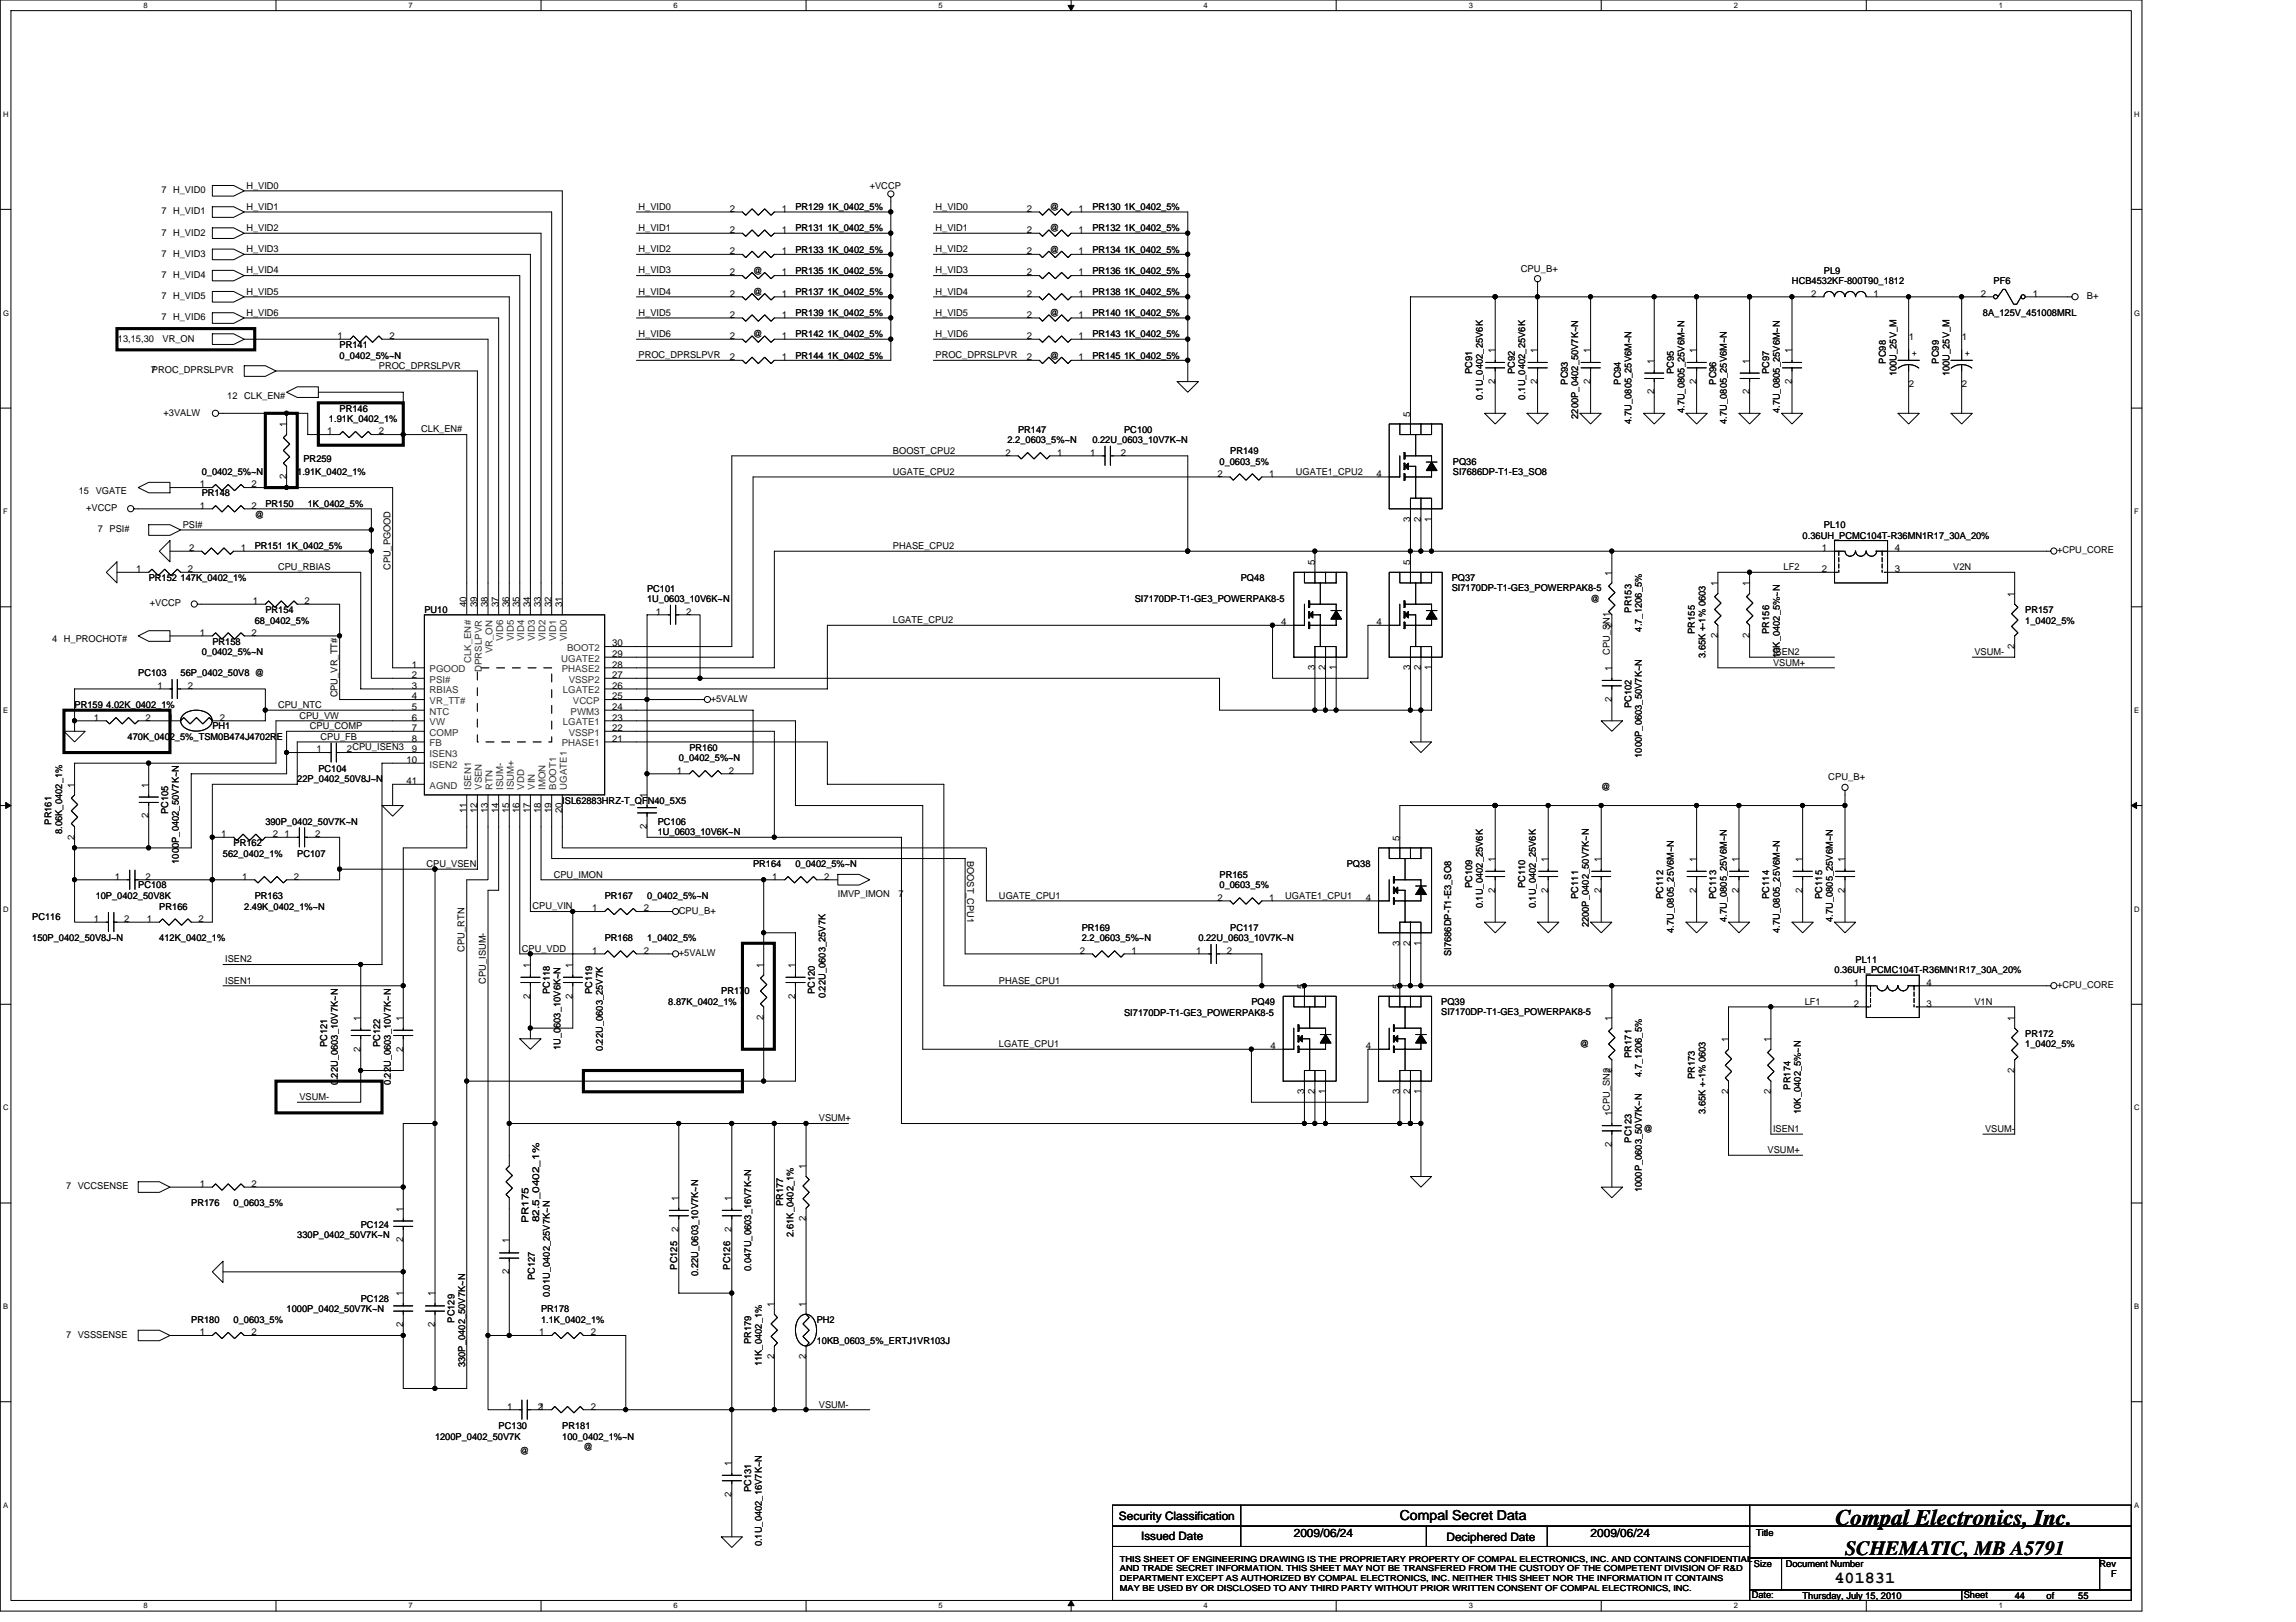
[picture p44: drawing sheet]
<svg xmlns="http://www.w3.org/2000/svg" width="297mm" height="210mm" viewBox="0 0 297 210" stroke-linecap="round" stroke-linejoin="round" font-family="sans-serif">
<defs><g id="words">
<text font-size="2.9" x="237.5" y="197.4">Compal Electronics, Inc.</text>
<text font-size="2.6" x="238.7" y="201.2">SCHEMATIC, MB A5791</text>
<text font-size="2.2" x="237.3" y="204.8">401831</text>
<text font-size="1.8" x="181.1" y="196.8">Compal Secret Data</text>
<g font-size="1.5">
<text x="144.8" y="196.7">Security Classification</text>
<text x="147.6" y="199.3">Issued Date</text>
<text x="167.4" y="198.9">2009/06/24</text>
<text x="187.1" y="199.4">Deciphered Date</text>
<text x="205.8" y="198.9">2009/06/24</text>
</g>
<g font-size="1.2">
<text x="20.9" y="25">7 H_VID0</text>
<text x="20.9" y="27.7">7 H_VID1</text>
<text x="31.9" y="24.4">H_VID0</text>
<text x="31.9" y="27.2">H_VID1</text>
<text x="31.9" y="29.9">H_VID2</text>
<text x="82.6" y="27.2">H_VID0</text>
<text x="82.6" y="29.9">H_VID1</text>
<text x="94.4" y="27.4">2</text>
<text x="101.1" y="27.4">1</text>
<text x="102.9" y="29.9">PR131 1K_0402_5%</text>
<text x="102.9" y="27.2">PR129 1K_0402_5%</text>
<text x="112.5" y="24.4">+VCCP</text>
<text x="121" y="27.2">H_VID0</text>
<text x="121" y="29.9">H_VID1</text>
<text x="132.8" y="27.4">2</text>
<text x="135.8" y="29.9">@</text>
<text x="135.8" y="27.2">@</text>
<text x="139.5" y="27.4">1</text>
<text x="141.3" y="29.9">PR132 1K_0402_5%</text>
<text x="141.3" y="27.2">PR130 1K_0402_5%</text>
<text x="20.9" y="30.5">7 H_VID2</text>
<text x="20.9" y="33.2">7 H_VID3</text>
<text x="20.9" y="36">7 H_VID4</text>
<text x="31.9" y="32.6">H_VID3</text>
<text x="31.9" y="35.4">H_VID4</text>
<text x="82.6" y="32.6">H_VID2</text>
<text x="82.6" y="35.4">H_VID3</text>
<text x="94.4" y="32.9">2</text>
<text x="94.4" y="30.2">2</text>
<text x="94.4" y="35.6">2</text>
<text x="97.4" y="35.4">@</text>
<text x="101.1" y="32.9">1</text>
<text x="101.1" y="30.2">1</text>
<text x="101.1" y="35.6">1</text>
<text x="102.9" y="32.7">PR133 1K_0402_5%</text>
<text x="102.9" y="35.4">PR135 1K_0402_5%</text>
<text x="121" y="32.6">H_VID2</text>
<text x="121" y="35.4">H_VID3</text>
<text x="132.8" y="30.2">2</text>
<text x="132.8" y="35.6">2</text>
<text x="132.8" y="32.9">2</text>
<text x="135.8" y="32.7">@</text>
<text x="139.5" y="30.2">1</text>
<text x="139.5" y="35.6">1</text>
<text x="139.5" y="32.9">1</text>
<text x="141.3" y="35.4">PR136 1K_0402_5%</text>
<text x="141.3" y="32.7">PR134 1K_0402_5%</text>
<text x="196.7" y="35.1">CPU_B+</text>
<text x="236" y="35.4">PL9</text>
<text x="20.9" y="38.7">7 H_VID5</text>
<text x="20.9" y="41.4">7 H_VID6</text>
<text x="31.9" y="38.1">H_VID5</text>
<text x="31.9" y="40.9">H_VID6</text>
<text x="82.6" y="38.1">H_VID4</text>
<text x="82.6" y="40.9">H_VID5</text>
<text x="94.4" y="41.1">2</text>
<text x="94.4" y="38.4">2</text>
<text x="97.4" y="38.2">@</text>
<text x="101.1" y="41.1">1</text>
<text x="101.1" y="38.4">1</text>
<text x="102.9" y="40.9">PR139 1K_0402_5%</text>
<text x="102.9" y="38.2">PR137 1K_0402_5%</text>
<text x="121" y="38.1">H_VID4</text>
<text x="121" y="40.9">H_VID5</text>
<text x="132.8" y="41.1">2</text>
<text x="132.8" y="38.4">2</text>
<text x="135.8" y="40.9">@</text>
<text x="139.5" y="41.1">1</text>
<text x="139.5" y="38.4">1</text>
<text x="141.3" y="40.9">PR140 1K_0402_5%</text>
<text x="141.3" y="38.2">PR138 1K_0402_5%</text>
<text x="231.8" y="36.8">HCB4532KF-800T90_1812</text>
<text x="234.3" y="38.4">2</text>
<text x="242.4" y="38.4">1</text>
<text x="256.3" y="38.4">2</text>
<text x="256.5" y="40.9">8A_125V_451008MRL</text>
<text x="257.9" y="36.8">PF6</text>
<text x="263" y="38.4">1</text>
<text x="270" y="38.7">B+</text>
<text x="15.3" y="44.2">13,15,30</text>
<text x="21" y="44.2">VR_ON</text>
<text x="43.7" y="43.9">1</text>
<text x="43.9" y="45">PR141</text>
<text x="43.9" y="46.4">0_0402_5%~N</text>
<text x="49" y="47.7">PROC_DPRSLPVR</text>
<text x="50.4" y="43.9">2</text>
<text x="82.6" y="43.6">H_VID6</text>
<text x="82.6" y="46.4">PROC_DPRSLPVR</text>
<text x="94.4" y="43.9">2</text>
<text x="94.4" y="46.6">2</text>
<text x="97.4" y="43.6">@</text>
<text x="101.1" y="43.9">1</text>
<text x="101.1" y="46.6">1</text>
<text x="102.9" y="43.6">PR142 1K_0402_5%</text>
<text x="102.9" y="46.4">PR144 1K_0402_5%</text>
<text x="121" y="43.6">H_VID6</text>
<text x="121" y="46.4">PROC_DPRSLPVR</text>
<text x="132.8" y="43.9">2</text>
<text x="132.8" y="46.6">2</text>
<text x="135.8" y="46.4">@</text>
<text x="139.5" y="43.9">1</text>
<text x="139.5" y="46.6">1</text>
<text x="141.3" y="43.6">PR143 1K_0402_5%</text>
<text x="141.3" y="46.4">PR145 1K_0402_5%</text>
<text x="193.4" y="45.7" transform="rotate(-90 193.4 45.7)">1</text>
<text x="198.9" y="45.7" transform="rotate(-90 198.9 45.7)">1</text>
<text x="205.8" y="45.7" transform="rotate(-90 205.8 45.7)">1</text>
<text x="214" y="47.1" transform="rotate(-90 214 47.1)">1</text>
<text x="219.5" y="45.7" transform="rotate(-90 219.5 45.7)">1</text>
<text x="226.3" y="47.1" transform="rotate(-90 226.3 47.1)">1</text>
<text x="231.8" y="45.7" transform="rotate(-90 231.8 45.7)">1</text>
<text x="244" y="47.1" transform="rotate(-90 244 47.1)">PC98</text>
<text x="246.9" y="44">1</text>
<text x="247.4" y="46.1">+</text>
<text x="250.8" y="47.1" transform="rotate(-90 250.8 47.1)">PC99</text>
<text x="253.8" y="44">1</text>
<text x="254.2" y="46.1">+</text>
<text x="19.5" y="48.3">7PROC_DPRSLPVR</text>
<text x="21.2" y="53.8">+3VALW</text>
<text x="29.4" y="51.6">12</text>
<text x="31.6" y="51.6">CLK_EN#</text>
<text x="43.9" y="53.3">PR146</text>
<text x="182.5" y="53.9" transform="rotate(-90 182.5 53.9)">5</text>
<text x="190.5" y="48.4" transform="rotate(-90 190.5 48.4)">PC91</text>
<text x="191.8" y="51.7" transform="rotate(-90 191.8 51.7)">0.1U_0402_25V6K</text>
<text x="193.4" y="49.7" transform="rotate(-90 193.4 49.7)">2</text>
<text x="196" y="48.4" transform="rotate(-90 196 48.4)">PC92</text>
<text x="197.3" y="51.7" transform="rotate(-90 197.3 51.7)">0.1U_0402_25V6K</text>
<text x="198.9" y="49.7" transform="rotate(-90 198.9 49.7)">2</text>
<text x="202.8" y="49.8" transform="rotate(-90 202.8 49.8)">PC93</text>
<text x="205.8" y="49.7" transform="rotate(-90 205.8 49.7)">2</text>
<text x="209.7" y="49.8" transform="rotate(-90 209.7 49.8)">PC94</text>
<text x="214" y="51" transform="rotate(-90 214 51)">2</text>
<text x="216.5" y="48.4" transform="rotate(-90 216.5 48.4)">PC95</text>
<text x="217.9" y="53.5" transform="rotate(-90 217.9 53.5)">4.7U_0805_25V6M~N</text>
<text x="219.5" y="49.7" transform="rotate(-90 219.5 49.7)">2</text>
<text x="222" y="49.8" transform="rotate(-90 222 49.8)">PC96</text>
<text x="226.3" y="51" transform="rotate(-90 226.3 51)">2</text>
<text x="228.9" y="48.4" transform="rotate(-90 228.9 48.4)">PC97</text>
<text x="230.2" y="53.5" transform="rotate(-90 230.2 53.5)">4.7U_0805_25V6M~N</text>
<text x="231.8" y="49.7" transform="rotate(-90 231.8 49.7)">2</text>
<text x="245.3" y="48.7" transform="rotate(-90 245.3 48.7)">100U_25V_M</text>
<text x="246.9" y="50.1">2</text>
<text x="252.2" y="48.7" transform="rotate(-90 252.2 48.7)">100U_25V_M</text>
<text x="253.8" y="50.1">2</text>
<text x="37.1" y="55.3" transform="rotate(-90 37.1 55.3)">1</text>
<text x="39.3" y="59.8">PR259</text>
<text x="42.3" y="56.2">1</text>
<text x="42.6" y="54.6">1.91K_0402_1%</text>
<text x="49" y="56.2">2</text>
<text x="54.5" y="56">CLK_EN#</text>
<text x="115.5" y="58.7">BOOST_CPU2</text>
<text x="130.1" y="59">2</text>
<text x="130.3" y="57.4">2.2_0603_5%~N</text>
<text x="131.7" y="56">PR147</text>
<text x="136.8" y="59">1</text>
<text x="141.1" y="59">1</text>
<text x="141.3" y="57.4">0.22U_0603_10V7K~N</text>
<text x="145" y="59">2</text>
<text x="145.4" y="56">PC100</text>
<text x="159.1" y="58.7">PR149</text>
<text x="204.2" y="54.2" transform="rotate(-90 204.2 54.2)">2200P_0402_50V7K~N</text>
<text x="211" y="54.9" transform="rotate(-90 211 54.9)">4.7U_0805_25V6M~N</text>
<text x="223.4" y="54.9" transform="rotate(-90 223.4 54.9)">4.7U_0805_25V6M~N</text>
<text x="10.2" y="63.9">15 VGATE</text>
<text x="25.8" y="63.1">1</text>
<text x="25.8" y="65.8">1</text>
<text x="26.1" y="64.2">PR148</text>
<text x="26.1" y="61.5">0_0402_5%~N</text>
<text x="32.6" y="63.1">2</text>
<text x="32.6" y="65.8">2</text>
<text x="34.3" y="65.6">PR150</text>
<text x="37.1" y="62" transform="rotate(-90 37.1 62)">2</text>
<text x="38.5" y="61.5">1.91K_0402_1%</text>
<text x="39.8" y="65.6">1K_0402_5%</text>
<text x="115.5" y="61.4">UGATE_CPU2</text>
<text x="157.5" y="61.7">2</text>
<text x="157.8" y="60.1">0_0603_5%</text>
<text x="164.2" y="61.7">1</text>
<text x="167.7" y="61.4">UGATE1_CPU2</text>
<text x="178.1" y="61.7">4</text>
<text x="188" y="60.1">PQ36</text>
<text x="188" y="61.5">SI7686DP-T1-E3_SO8</text>
<text x="11.2" y="66.1">+VCCP</text>
<text x="12.7" y="68.9">7 PSI#</text>
<text x="23.6" y="68.3">PSI#</text>
<text x="24.5" y="71.3">2</text>
<text x="31.2" y="71.3">1</text>
<text x="33" y="67">@</text>
<text x="33" y="71.1">PR151 1K_0402_5%</text>
<text x="115.5" y="71.1">PHASE_CPU2</text>
<text x="182.5" y="67.5" transform="rotate(-90 182.5 67.5)">3</text>
<text x="183.8" y="67.5" transform="rotate(-90 183.8 67.5)">2</text>
<text x="185.2" y="67.5" transform="rotate(-90 185.2 67.5)">1</text>
<text x="233.2" y="69.7">0.36UH_PCMC104T-R36MN1R17_30A_20%</text>
<text x="235.7" y="71.3">1</text>
<text x="236" y="68.3">PL10</text>
<text x="245.1" y="71.3">4</text>
<text x="266.1" y="71.6">+CPU_CORE</text>
<text x="17.6" y="74">1</text>
<text x="19.2" y="75.2">PR152 147K_0402_1%</text>
<text x="24.3" y="74">2</text>
<text x="36" y="73.8">CPU_RBIAS</text>
<text x="50.5" y="73.8" transform="rotate(-90 50.5 73.8)">CPU_PGOOD</text>
<text x="83.7" y="76.6">PC101</text>
<text x="83.7" y="77.9">1U_0603_10V6K~N</text>
<text x="146.8" y="77.9">SI7170DP-T1-GE3_POWERPAK8-5</text>
<text x="160.5" y="75.2">PQ48</text>
<text x="170.1" y="73.1" transform="rotate(-90 170.1 73.1)">5</text>
<text x="182.5" y="73.1" transform="rotate(-90 182.5 73.1)">5</text>
<text x="187.8" y="75.2">PQ37</text>
<text x="187.8" y="76.4">SI7170DP-T1-GE3_POWERPAK8-5</text>
<text x="205.8" y="77.9">@</text>
<text x="208.5" y="74.5" transform="rotate(-90 208.5 74.5)">1</text>
<text x="222.2" y="75.9" transform="rotate(-90 222.2 75.9)">1</text>
<text x="226.3" y="75.9" transform="rotate(-90 226.3 75.9)">1</text>
<text x="230.8" y="73.8">LF2</text>
<text x="235.7" y="74">2</text>
<text x="245.1" y="74">3</text>
<text x="252.7" y="73.8">V2N</text>
<text x="260.6" y="77.2" transform="rotate(-90 260.6 77.2)">1</text>
<text x="6.8" y="83.1">4 H_PROCHOT#</text>
<text x="19.4" y="78.5">+VCCP</text>
<text x="25.8" y="82.3">1</text>
<text x="27.5" y="83.4">PR158</text>
<text x="32.6" y="82.3">2</text>
<text x="32.7" y="78.2">1</text>
<text x="33" y="80.7">68_0402_5%</text>
<text x="34.3" y="79.3">PR154</text>
<text x="39.4" y="78.2">2</text>
<text x="54.9" y="79.3">PU10</text>
<text x="60.4" y="78.6" transform="rotate(-90 60.4 78.6)">40</text>
<text x="61.7" y="78.6" transform="rotate(-90 61.7 78.6)">39</text>
<text x="63.1" y="78.6" transform="rotate(-90 63.1 78.6)">38</text>
<text x="64.5" y="78.6" transform="rotate(-90 64.5 78.6)">37</text>
<text x="65.9" y="78.6" transform="rotate(-90 65.9 78.6)">36</text>
<text x="67.2" y="78.6" transform="rotate(-90 67.2 78.6)">35</text>
<text x="68.6" y="78.6" transform="rotate(-90 68.6 78.6)">34</text>
<text x="70" y="78.6" transform="rotate(-90 70 78.6)">33</text>
<text x="71.3" y="78.6" transform="rotate(-90 71.3 78.6)">32</text>
<text x="72.7" y="78.6" transform="rotate(-90 72.7 78.6)">31</text>
<text x="79.2" y="83.7">30</text>
<text x="84.8" y="79.5">1</text>
<text x="88.8" y="79.5">2</text>
<text x="115.5" y="80.6">LGATE_CPU2</text>
<text x="165.8" y="80.9">4</text>
<text x="178.1" y="80.9">4</text>
<text x="208.5" y="81.2" transform="rotate(-90 208.5 81.2)">2</text>
<text x="211" y="79.3" transform="rotate(-90 211 79.3)">PR153</text>
<text x="212.4" y="81.7" transform="rotate(-90 212.4 81.7)">4.7_1206_5%</text>
<text x="219.3" y="82" transform="rotate(-90 219.3 82)">PR155</text>
<text x="222.2" y="82.6" transform="rotate(-90 222.2 82.6)">2</text>
<text x="226.3" y="82.6" transform="rotate(-90 226.3 82.6)">2</text>
<text x="228.9" y="82" transform="rotate(-90 228.9 82)">PR156</text>
<text x="260.6" y="83.9" transform="rotate(-90 260.6 83.9)">2</text>
<text x="262" y="79.3">PR157</text>
<text x="262" y="80.7">1_0402_5%</text>
<text x="17.9" y="87.5">PC103</text>
<text x="20.4" y="89.1">1</text>
<text x="23.4" y="87.5">56P_0402_50V8 @</text>
<text x="24.3" y="89.1">2</text>
<text x="26.1" y="84.8">0_0402_5%~N</text>
<text x="53.3" y="86.4">1</text>
<text x="53.3" y="87.8">2</text>
<text x="53.3" y="89.1">3</text>
<text x="79.2" y="89.1">26</text>
<text x="79.2" y="86.4">28</text>
<text x="79.2" y="87.8">27</text>
<text x="79.2" y="85">29</text>
<text x="170.1" y="86.7" transform="rotate(-90 170.1 86.7)">3</text>
<text x="171.5" y="86.7" transform="rotate(-90 171.5 86.7)">2</text>
<text x="172.8" y="86.7" transform="rotate(-90 172.8 86.7)">1</text>
<text x="182.5" y="86.7" transform="rotate(-90 182.5 86.7)">3</text>
<text x="183.8" y="86.7" transform="rotate(-90 183.8 86.7)">2</text>
<text x="185.2" y="86.7" transform="rotate(-90 185.2 86.7)">1</text>
<text x="208.3" y="84.8" transform="rotate(-90 208.3 84.8)">CPU_SN1</text>
<text x="208.5" y="86.8" transform="rotate(-90 208.5 86.8)">1</text>
<text x="220.6" y="85.2" transform="rotate(-90 220.6 85.2)">3.65K +-1% 0603</text>
<text x="229.4" y="84.8">ISEN2</text>
<text x="229.4" y="86.1">VSUM+</text>
<text x="230.2" y="85.2" transform="rotate(-90 230.2 85.2)">10K_0402_5%~N</text>
<text x="255.4" y="84.8">VSUM-</text>
<text x="9.6" y="91.7">PR159 4.02K_0402_1%</text>
<text x="12.1" y="93.3">1</text>
<text x="16.5" y="95.8">470K_0402_5%_TSM0B474J4702RE</text>
<text x="18.8" y="93.3">2</text>
<text x="21.7" y="93.3">1</text>
<text x="27.5" y="94.4">PH1</text>
<text x="28.4" y="93.3">2</text>
<text x="36" y="91.6">CPU_NTC</text>
<text x="38.7" y="93">CPU_VW</text>
<text x="40.1" y="94.4">CPU_COMP</text>
<text x="41.5" y="95.7">CPU_FB</text>
<text x="43.7" y="90.3" transform="rotate(-90 43.7 90.3)">CPU_VR_TT#</text>
<text x="53.3" y="90.5">4</text>
<text x="53.3" y="91.9">5</text>
<text x="53.3" y="93.3">6</text>
<text x="53.3" y="94.6">7</text>
<text x="53.3" y="96">8</text>
<text x="79.2" y="91.9">24</text>
<text x="79.2" y="93.3">23</text>
<text x="79.2" y="96">21</text>
<text x="79.2" y="94.6">22</text>
<text x="79.2" y="90.5">25</text>
<text x="91.9" y="90.8">+5VALW</text>
<text x="208.5" y="90.8" transform="rotate(-90 208.5 90.8)">2</text>
<text x="211" y="91.6" transform="rotate(-90 211 91.6)">PC102</text>
<text x="9.6" y="101.9" transform="rotate(-90 9.6 101.9)">1</text>
<text x="19.2" y="101.9" transform="rotate(-90 19.2 101.9)">1</text>
<text x="38.5" y="101.3">22P_0402_50V8J~N</text>
<text x="40.9" y="97.4">1</text>
<text x="41.2" y="99.9">PC104</text>
<text x="44.9" y="97.4">2CPU_ISEN3</text>
<text x="52.6" y="98.7">10</text>
<text x="52.6" y="101.5">41</text>
<text x="53.3" y="97.4">9</text>
<text x="87.6" y="100.1">1</text>
<text x="87.8" y="98.5">0_0402_5%~N</text>
<text x="89.2" y="97.1">PR160</text>
<text x="94.3" y="100.1">2</text>
<text x="212.4" y="98.1" transform="rotate(-90 212.4 98.1)">1000P_0603_50V7K~N</text>
<text x="236.5" y="101">CPU_B+</text>
<text x="6.7" y="106.7" transform="rotate(-90 6.7 106.7)">PR161</text>
<text x="8" y="107.9" transform="rotate(-90 8 107.9)">8.06K_0402_1%</text>
<text x="19.2" y="105.9" transform="rotate(-90 19.2 105.9)">2</text>
<text x="21.8" y="105.3" transform="rotate(-90 21.8 105.3)">PC105</text>
<text x="34.3" y="106.7">390P_0402_50V7K~N</text>
<text x="60.4" y="105.2" transform="rotate(-90 60.4 105.2)">11</text>
<text x="61.7" y="105.2" transform="rotate(-90 61.7 105.2)">12</text>
<text x="63.1" y="105.2" transform="rotate(-90 63.1 105.2)">13</text>
<text x="64.5" y="105.2" transform="rotate(-90 64.5 105.2)">14</text>
<text x="65.9" y="105.2" transform="rotate(-90 65.9 105.2)">15</text>
<text x="67.2" y="105.2" transform="rotate(-90 67.2 105.2)">16</text>
<text x="68.6" y="105.2" transform="rotate(-90 68.6 105.2)">17</text>
<text x="70" y="105.2" transform="rotate(-90 70 105.2)">18</text>
<text x="71.3" y="105.2" transform="rotate(-90 71.3 105.2)">19</text>
<text x="72.7" y="105.2" transform="rotate(-90 72.7 105.2)">20</text>
<text x="72.7" y="104">ISL62883HRZ-T_QFN40_5X5</text>
<text x="83.7" y="107.3" transform="rotate(-90 83.7 107.3)">2</text>
<text x="83.7" y="103.3" transform="rotate(-90 83.7 103.3)">1</text>
<text x="85.1" y="106.7">PC106</text>
<text x="207.2" y="102.2">@</text>
<text x="9.6" y="108.6" transform="rotate(-90 9.6 108.6)">2</text>
<text x="14.9" y="113.8">1</text>
<text x="18.8" y="113.8">2</text>
<text x="23.1" y="111.8" transform="rotate(-90 23.1 111.8)">1000P_0402_50V7K~N</text>
<text x="28.6" y="108.3">1</text>
<text x="28.8" y="110.9">562_0402_1%</text>
<text x="30.2" y="109.5">PR162</text>
<text x="31.3" y="113.8">1</text>
<text x="35.3" y="108.3">2</text>
<text x="36.8" y="108.3">1</text>
<text x="38" y="113.8">2</text>
<text x="38.5" y="110.8">PC107</text>
<text x="40.8" y="108.3">2</text>
<text x="55.2" y="112.2">CPU_VSEN</text>
<text x="71.6" y="113.6">CPU_IMON</text>
<text x="85.1" y="108.1">1U_0603_10V6K~N</text>
<text x="97.4" y="112.2">PR164</text>
<text x="99.9" y="113.8">1</text>
<text x="102.9" y="112.2">0_0402_5%~N</text>
<text x="106.6" y="113.8">2</text>
<text x="125.1" y="111.4" transform="rotate(90 125.1 111.4)">BOOST_CPU1</text>
<text x="157.8" y="113.6">PR165</text>
<text x="174.2" y="112.2">PQ38</text>
<text x="181.1" y="108.8" transform="rotate(-90 181.1 108.8)">5</text>
<text x="193.4" y="111.5" transform="rotate(-90 193.4 111.5)">1</text>
<text x="200.3" y="111.5" transform="rotate(-90 200.3 111.5)">1</text>
<text x="207.1" y="111.5" transform="rotate(-90 207.1 111.5)">1</text>
<text x="219.5" y="111.5" transform="rotate(-90 219.5 111.5)">1</text>
<text x="225" y="111.5" transform="rotate(-90 225 111.5)">1</text>
<text x="233.2" y="111.5" transform="rotate(-90 233.2 111.5)">1</text>
<text x="238.7" y="111.5" transform="rotate(-90 238.7 111.5)">1</text>
<text x="4.2" y="119.1">PC116</text>
<text x="12.1" y="119.3">1</text>
<text x="12.4" y="116.3">10P_0402_50V8K</text>
<text x="16.1" y="119.3">2</text>
<text x="17.9" y="115">PC108</text>
<text x="19" y="119.3">1</text>
<text x="20.6" y="117.7">PR166</text>
<text x="25.7" y="119.3">2</text>
<text x="31.6" y="117.7">2.49K_0402_1%~N</text>
<text x="33" y="116.3">PR163</text>
<text x="68.9" y="117.7">CPU_VIN</text>
<text x="76.6" y="117.9">1</text>
<text x="78.2" y="116.3">PR167</text>
<text x="83.3" y="117.9">2</text>
<text x="83.7" y="116.3">0_0402_5%~N</text>
<text x="87.8" y="118.3">CPU_B+</text>
<text x="108.4" y="116.1">IMVP_IMON</text>
<text x="116.2" y="116.1">7</text>
<text x="129.2" y="116.3">UGATE_CPU1</text>
<text x="157.5" y="116.6">2</text>
<text x="157.8" y="115">0_0603_5%</text>
<text x="164.2" y="116.6">1</text>
<text x="166.3" y="116.3">UGATE1_CPU1</text>
<text x="176.7" y="116.6">4</text>
<text x="190.5" y="114.9" transform="rotate(-90 190.5 114.9)">PC109</text>
<text x="191.8" y="117.6" transform="rotate(-90 191.8 117.6)">0.1U_0402_25V6K</text>
<text x="193.4" y="115.5" transform="rotate(-90 193.4 115.5)">2</text>
<text x="197.3" y="114.9" transform="rotate(-90 197.3 114.9)">PC110</text>
<text x="198.7" y="117.6" transform="rotate(-90 198.7 117.6)">0.1U_0402_25V6K</text>
<text x="200.3" y="115.5" transform="rotate(-90 200.3 115.5)">2</text>
<text x="204.2" y="116.3" transform="rotate(-90 204.2 116.3)">PC111</text>
<text x="207.1" y="115.5" transform="rotate(-90 207.1 115.5)">2</text>
<text x="215.2" y="116.3" transform="rotate(-90 215.2 116.3)">PC112</text>
<text x="219.5" y="115.5" transform="rotate(-90 219.5 115.5)">2</text>
<text x="222" y="116.3" transform="rotate(-90 222 116.3)">PC113</text>
<text x="223.4" y="119.3" transform="rotate(-90 223.4 119.3)">4.7U_0805_25V6M~N</text>
<text x="225" y="115.5" transform="rotate(-90 225 115.5)">2</text>
<text x="228.9" y="116.3" transform="rotate(-90 228.9 116.3)">PC114</text>
<text x="233.2" y="115.5" transform="rotate(-90 233.2 115.5)">2</text>
<text x="235.7" y="116.3" transform="rotate(-90 235.7 116.3)">PC115</text>
<text x="237.1" y="119.3" transform="rotate(-90 237.1 119.3)">4.7U_0805_25V6M~N</text>
<text x="238.7" y="115.5" transform="rotate(-90 238.7 115.5)">2</text>
<text x="4.2" y="121.8">150P_0402_50V8J~N</text>
<text x="20.6" y="121.8">412K_0402_1%</text>
<text x="29.1" y="124.5">ISEN2</text>
<text x="60.1" y="123.2" transform="rotate(-90 60.1 123.2)">CPU_RTN</text>
<text x="67.5" y="123.2">CPU_VDD</text>
<text x="68.6" y="125.2" transform="rotate(-90 68.6 125.2)">1</text>
<text x="74.1" y="125.2" transform="rotate(-90 74.1 125.2)">1</text>
<text x="76.6" y="123.4">1</text>
<text x="78.2" y="121.8">PR168</text>
<text x="83.3" y="123.4">2</text>
<text x="83.7" y="121.8">1_0402_5%</text>
<text x="87.8" y="123.7">+5VALW</text>
<text x="98.8" y="125.2" transform="rotate(-90 98.8 125.2)">1</text>
<text x="102.9" y="125.2" transform="rotate(-90 102.9 125.2)">1</text>
<text x="139.7" y="123.4">2</text>
<text x="140" y="120.5">PR169</text>
<text x="140" y="121.8">2.2_0603_5%~N</text>
<text x="146.4" y="123.4">1</text>
<text x="154.8" y="123.4">1</text>
<text x="155" y="121.8">0.22U_0603_10V7K~N</text>
<text x="158.7" y="123.4">2</text>
<text x="159.1" y="120.5">PC117</text>
<text x="181.1" y="122.4" transform="rotate(-90 181.1 122.4)">3</text>
<text x="182.5" y="122.4" transform="rotate(-90 182.5 122.4)">2</text>
<text x="183.8" y="122.4" transform="rotate(-90 183.8 122.4)">1</text>
<text x="187.7" y="123.7" transform="rotate(-90 187.7 123.7)">SI7686DP-T1-E3_SO8</text>
<text x="205.5" y="120" transform="rotate(-90 205.5 120)">2200P_0402_50V7K~N</text>
<text x="216.5" y="120.7" transform="rotate(-90 216.5 120.7)">4.7U_0805_25V6M~N</text>
<text x="230.2" y="120.7" transform="rotate(-90 230.2 120.7)">4.7U_0805_25V6M~N</text>
<text x="237.3" y="125.9">0.36UH_PCMC104T-R36MN1R17_30A_20%</text>
<text x="240.1" y="124.6">PL11</text>
<text x="29.1" y="127.3">ISEN1</text>
<text x="62.9" y="127.3" transform="rotate(-90 62.9 127.3)">CPU_ISUM-</text>
<text x="68.6" y="129.2" transform="rotate(-90 68.6 129.2)">2</text>
<text x="71.1" y="128.7" transform="rotate(-90 71.1 128.7)">PC118</text>
<text x="74.1" y="129.2" transform="rotate(-90 74.1 129.2)">2</text>
<text x="76.6" y="128.7" transform="rotate(-90 76.6 128.7)">PC119</text>
<text x="86.5" y="130">8.87K_0402_1%</text>
<text x="93.3" y="128.7">PR170</text>
<text x="98.8" y="132" transform="rotate(-90 98.8 132)">2</text>
<text x="102.9" y="129.2" transform="rotate(-90 102.9 129.2)">2</text>
<text x="105.4" y="128.7" transform="rotate(-90 105.4 128.7)">PC120</text>
<text x="106.8" y="129.2" transform="rotate(-90 106.8 129.2)">0.22U_0603_25V7K</text>
<text x="129.2" y="127.3">PHASE_CPU1</text>
<text x="145.4" y="131.4">SI7170DP-T1-GE3_POWERPAK8-5</text>
<text x="161.9" y="130">PQ49</text>
<text x="168.7" y="128" transform="rotate(-90 168.7 128)">5</text>
<text x="181.1" y="128" transform="rotate(-90 181.1 128)">5</text>
<text x="186.5" y="130">PQ39</text>
<text x="186.5" y="131.3">SI7170DP-T1-GE3_POWERPAK8-5</text>
<text x="233.5" y="130">LF1</text>
<text x="239.8" y="127.6">1</text>
<text x="239.8" y="130.3">2</text>
<text x="249.3" y="130.3">3</text>
<text x="249.3" y="127.6">4</text>
<text x="255.4" y="130">V1N</text>
<text x="266.1" y="127.9">+CPU_CORE</text>
<text x="42.3" y="135.5" transform="rotate(-90 42.3 135.5)">PC121</text>
<text x="46.6" y="136.1" transform="rotate(-90 46.6 136.1)">2</text>
<text x="46.6" y="132.1" transform="rotate(-90 46.6 132.1)">1</text>
<text x="49.2" y="135.5" transform="rotate(-90 49.2 135.5)">PC122</text>
<text x="52.2" y="136.1" transform="rotate(-90 52.2 136.1)">2</text>
<text x="52.2" y="132.1" transform="rotate(-90 52.2 132.1)">1</text>
<text x="72.5" y="135.9" transform="rotate(-90 72.5 135.9)">1U_0603_10V6K~N</text>
<text x="78" y="136.1" transform="rotate(-90 78 136.1)">0.22U_0603_25V7K</text>
<text x="129.2" y="135.5">LGATE_CPU1</text>
<text x="164.4" y="135.8">4</text>
<text x="176.7" y="135.8">4</text>
<text x="204.4" y="135.6">@</text>
<text x="208.5" y="132.1" transform="rotate(-90 208.5 132.1)">1</text>
<text x="211" y="136.9" transform="rotate(-90 211 136.9)">PR171</text>
<text x="223.6" y="134.8" transform="rotate(-90 223.6 134.8)">1</text>
<text x="229.1" y="134.8" transform="rotate(-90 229.1 134.8)">1</text>
<text x="260.6" y="132.1" transform="rotate(-90 260.6 132.1)">1</text>
<text x="262" y="134.2">PR172</text>
<text x="262" y="135.6">1_0402_5%</text>
<text x="38.7" y="142.4">VSUM-</text>
<text x="43.7" y="140.5" transform="rotate(-90 43.7 140.5)">0.22U_0603_10V7K~N</text>
<text x="50.6" y="140.5" transform="rotate(-90 50.6 140.5)">0.22U_0603_10V7K~N</text>
<text x="168.7" y="141.6" transform="rotate(-90 168.7 141.6)">3</text>
<text x="170.1" y="141.6" transform="rotate(-90 170.1 141.6)">2</text>
<text x="171.5" y="141.6" transform="rotate(-90 171.5 141.6)">1</text>
<text x="181.1" y="141.6" transform="rotate(-90 181.1 141.6)">3</text>
<text x="182.5" y="141.6" transform="rotate(-90 182.5 141.6)">2</text>
<text x="183.8" y="141.6" transform="rotate(-90 183.8 141.6)">1</text>
<text x="208.5" y="138.8" transform="rotate(-90 208.5 138.8)">2</text>
<text x="212.4" y="139.4" transform="rotate(-90 212.4 139.4)">4.7_1206_5%</text>
<text x="219.3" y="139.6" transform="rotate(-90 219.3 139.6)">PR173</text>
<text x="223.6" y="141.6" transform="rotate(-90 223.6 141.6)">2</text>
<text x="229.1" y="141.6" transform="rotate(-90 229.1 141.6)">2</text>
<text x="231.6" y="141" transform="rotate(-90 231.6 141)">PR174</text>
<text x="260.6" y="138.8" transform="rotate(-90 260.6 138.8)">2</text>
<text x="105.9" y="145.1">VSUM+</text>
<text x="208.5" y="148.4" transform="rotate(-90 208.5 148.4)">2</text>
<text x="208.5" y="144.4" transform="rotate(-90 208.5 144.4)">1CPU_SN2</text>
<text x="211" y="147.9" transform="rotate(-90 211 147.9)">PC123</text>
<text x="212.6" y="146.5">@</text>
<text x="220.6" y="144.2" transform="rotate(-90 220.6 144.2)">3.65K +-1% 0603</text>
<text x="228.7" y="149.2">VSUM+</text>
<text x="229.4" y="146.5">ISEN1</text>
<text x="233" y="144.2" transform="rotate(-90 233 144.2)">10K_0402_5%~N</text>
<text x="256.8" y="146.5">VSUM-</text>
<text x="8.5" y="153.9">7 VCCSENSE</text>
<text x="25.8" y="153.6">1</text>
<text x="32.6" y="153.6">2</text>
<text x="87.8" y="155.4" transform="rotate(-90 87.8 155.4)">1</text>
<text x="94.7" y="155.4" transform="rotate(-90 94.7 155.4)">1</text>
<text x="104.3" y="151.3" transform="rotate(-90 104.3 151.3)">1</text>
<text x="212.4" y="154.3" transform="rotate(-90 212.4 154.3)">1000P_0603_50V7K~N</text>
<text x="24.7" y="156.1">PR176</text>
<text x="30.2" y="156.1">0_0603_5%</text>
<text x="38.5" y="160.2">330P_0402_50V7K~N</text>
<text x="46.7" y="158.9">PC124</text>
<text x="52.2" y="160.8" transform="rotate(-90 52.2 160.8)">2</text>
<text x="52.2" y="156.8" transform="rotate(-90 52.2 156.8)">1</text>
<text x="65.9" y="160.9" transform="rotate(-90 65.9 160.9)">1</text>
<text x="68.4" y="158.3" transform="rotate(-90 68.4 158.3)">PR175</text>
<text x="69.8" y="158.2" transform="rotate(-90 69.8 158.2)">82.5_0402_1%</text>
<text x="87.8" y="159.4" transform="rotate(-90 87.8 159.4)">2</text>
<text x="94.7" y="159.4" transform="rotate(-90 94.7 159.4)">2</text>
<text x="101.3" y="156.1" transform="rotate(-90 101.3 156.1)">PR177</text>
<text x="102.7" y="160.1" transform="rotate(-90 102.7 160.1)">2.61K_0402_1%</text>
<text x="104.3" y="158" transform="rotate(-90 104.3 158)">2</text>
<text x="52.2" y="167.8" transform="rotate(-90 52.2 167.8)">1</text>
<text x="56.3" y="167.8" transform="rotate(-90 56.3 167.8)">1</text>
<text x="65.9" y="164.9" transform="rotate(-90 65.9 164.9)">2</text>
<text x="69.2" y="165.7" transform="rotate(-90 69.2 165.7)">PC127</text>
<text x="71.1" y="167.9" transform="rotate(-90 71.1 167.9)">0.01U_0402_25V7K~N</text>
<text x="87.6" y="164.3" transform="rotate(-90 87.6 164.3)">PC125</text>
<text x="90.3" y="165.1" transform="rotate(-90 90.3 165.1)">0.22U_0603_10V7K~N</text>
<text x="94.5" y="164.3" transform="rotate(-90 94.5 164.3)">PC126</text>
<text x="97.2" y="164.5" transform="rotate(-90 97.2 164.5)">0.047U_0603_16V7K~N</text>
<text x="8.5" y="173.1">7 VSSSENSE</text>
<text x="24.7" y="171.2">PR180</text>
<text x="25.8" y="172.8">1</text>
<text x="30.2" y="171.2">0_0603_5%</text>
<text x="32.6" y="172.8">2</text>
<text x="37.1" y="169.8">1000P_0402_50V7K~N</text>
<text x="46.7" y="168.5">PC128</text>
<text x="52.2" y="171.7" transform="rotate(-90 52.2 171.7)">2</text>
<text x="56.3" y="171.7" transform="rotate(-90 56.3 171.7)">2</text>
<text x="58.8" y="171.2" transform="rotate(-90 58.8 171.2)">PC129</text>
<text x="69.7" y="172.8">1</text>
<text x="70" y="169.8">PR178</text>
<text x="70" y="171.2">1.1K_0402_1%</text>
<text x="76.4" y="172.8">2</text>
<text x="97.2" y="173.9" transform="rotate(-90 97.2 173.9)">PR179</text>
<text x="100.2" y="169.1" transform="rotate(-90 100.2 169.1)">1</text>
<text x="104.3" y="169.1" transform="rotate(-90 104.3 169.1)">1</text>
<text x="105.7" y="171.2">PH2</text>
<text x="105.7" y="173.9">10KB_0603_5%_ERTJ1VR103J</text>
<text x="60.2" y="176.9" transform="rotate(-90 60.2 176.9)">330P_0402_50V7K~N</text>
<text x="98.6" y="176.8" transform="rotate(-90 98.6 176.8)">11K_0402_1%</text>
<text x="100.2" y="175.9" transform="rotate(-90 100.2 175.9)">2</text>
<text x="104.3" y="175.9" transform="rotate(-90 104.3 175.9)">2</text>
<text x="64.5" y="184.9">PC130</text>
<text x="65.6" y="182.4">1</text>
<text x="69.6" y="182.4">21</text>
<text x="72.7" y="184.9">PR181</text>
<text x="76.4" y="182.4">2</text>
<text x="105.9" y="182.2">VSUM-</text>
<text x="56.3" y="186.3">1200P_0402_50V7K</text>
<text x="67.2" y="188.2">@</text>
<text x="72.7" y="186.3">100_0402_1%~N</text>
<text x="75.5" y="187.7">@</text>
<text x="94.7" y="189.7" transform="rotate(-90 94.7 189.7)">1</text>
<text x="94.7" y="193.7" transform="rotate(-90 94.7 193.7)">2</text>
<text x="97.2" y="193.1" transform="rotate(-90 97.2 193.1)">PC131</text>
<text x="98.6" y="200.1" transform="rotate(-90 98.6 200.1)">0.1U_0402_16V7K~N</text>
<text x="226.9" y="202.8">Size</text>
<text x="227.2" y="198.8">Title</text>
<text x="231" y="202.8">Document Number</text>
<text x="271.6" y="202.8">Rev</text>
<text x="226.6" y="206.9">Date:</text>
<text x="233.2" y="206.9">Thursday, July 15, 2010</text>
<text x="254.1" y="206.9">Sheet</text>
<text x="260.6" y="206.9">44</text>
<text x="264.8" y="206.9">of</text>
<text x="268.9" y="206.9">55</text>
<text x="273.1" y="204.1">F</text>
</g>
<g font-size="1.2" fill="#333">
<text x="65.1" y="83" transform="rotate(-90 65.1 83)">VID6</text>
<text x="66.5" y="83" transform="rotate(-90 66.5 83)">VID5</text>
<text x="67.8" y="83" transform="rotate(-90 67.8 83)">VID4</text>
<text x="69.2" y="83" transform="rotate(-90 69.2 83)">VID3</text>
<text x="70.6" y="83" transform="rotate(-90 70.6 83)">VID2</text>
<text x="71.9" y="83" transform="rotate(-90 71.9 83)">VID1</text>
<text x="73.3" y="83" transform="rotate(-90 73.3 83)">VID0</text>
<text x="55.6" y="87">PGOOD</text>
<text x="55.6" y="88.3">PSI#</text>
<text x="55.6" y="89.7">RBIAS</text>
<text x="61" y="85.8" transform="rotate(-90 61 85.8)">CLK_EN#</text>
<text x="62.3" y="87" transform="rotate(-90 62.3 87)">DPRSLPVR</text>
<text x="63.7" y="84.6" transform="rotate(-90 63.7 84.6)">VR_ON</text>
<text x="72.6" y="85.6">UGATE2</text>
<text x="72.7" y="87">PHASE2</text>
<text x="72.8" y="89.7">LGATE2</text>
<text x="73.4" y="84.2">BOOT2</text>
<text x="73.6" y="88.3">VSSP2</text>
<text x="55.6" y="91.1">VR_TT#</text>
<text x="55.6" y="92.5">NTC</text>
<text x="55.6" y="93.9">VW</text>
<text x="55.6" y="95.2">COMP</text>
<text x="72.8" y="93.9">LGATE1</text>
<text x="73.6" y="95.2">VSSP1</text>
<text x="73.8" y="92.5">PWM3</text>
<text x="74.1" y="91.1">VCCP</text>
<text x="55.6" y="96.6">FB</text>
<text x="55.6" y="98">ISEN3</text>
<text x="55.6" y="99.3">ISEN2</text>
<text x="72.7" y="96.6">PHASE1</text>
<text x="55.6" y="102.1">AGND</text>
<text x="61" y="102.2" transform="rotate(-90 61 102.2)">ISEN1</text>
<text x="62.3" y="102.2" transform="rotate(-90 62.3 102.2)">VSEN</text>
<text x="63.7" y="102.2" transform="rotate(-90 63.7 102.2)">RTN</text>
<text x="65.1" y="102.2" transform="rotate(-90 65.1 102.2)">ISUM-</text>
<text x="66.5" y="102.2" transform="rotate(-90 66.5 102.2)">ISUM+</text>
<text x="67.8" y="102.2" transform="rotate(-90 67.8 102.2)">VDD</text>
<text x="69.2" y="102.2" transform="rotate(-90 69.2 102.2)">VIN</text>
<text x="70.6" y="102.2" transform="rotate(-90 70.6 102.2)">IMON</text>
<text x="71.9" y="102.2" transform="rotate(-90 71.9 102.2)">BOOT1</text>
<text x="73.3" y="102.2" transform="rotate(-90 73.3 102.2)">UGATE1</text>
</g>
<g font-size="1.1">
<text x="144.9" y="202.1">THIS SHEET OF ENGINEERING DRAWING IS THE PROPRIETARY PROPERTY OF COMPAL ELECTRONICS, INC. AND CONTAINS CONFIDENTIAL</text>
<text x="144.9" y="203.3">AND TRADE SECRET INFORMATION. THIS SHEET MAY NOT BE TRANSFERED FROM THE CUSTODY OF THE COMPETENT DIVISION OF R&amp;D</text>
<text x="144.9" y="204.6">DEPARTMENT EXCEPT AS AUTHORIZED BY COMPAL ELECTRONICS, INC. NEITHER THIS SHEET NOR THE INFORMATION IT CONTAINS</text>
<text x="144.9" y="205.9">MAY BE USED BY OR DISCLOSED TO ANY THIRD PARTY WITHOUT PRIOR WRITTEN CONSENT OF COMPAL ELECTRONICS, INC.</text>
</g>
<g font-size="1">
<text x="18.6" y="1">8</text>
<text x="52.8" y="1">7</text>
<text x="87.1" y="1">6</text>
<text x="121.4" y="1">5</text>
<text x="155.7" y="1">4</text>
<text x="190" y="1">3</text>
<text x="224.3" y="1">2</text>
<text x="258.6" y="1">1</text>
<text x=".4" y="15.1">H</text>
<text x="276.1" y="15.1">H</text>
<text x=".4" y="40.8">G</text>
<text x="276.1" y="40.8">G</text>
<text x=".4" y="66.5">F</text>
<text x="276.1" y="66.5">F</text>
<text x=".4" y="92.3">E</text>
<text x="276.1" y="92.3">E</text>
<text x=".4" y="118">D</text>
<text x="276.1" y="118">D</text>
<text x=".4" y="143.7">C</text>
<text x="276.1" y="143.7">C</text>
<text x=".4" y="169.4">B</text>
<text x="276.1" y="169.4">B</text>
<text x=".4" y="195.1">A</text>
<text x="276.1" y="195.1">A</text>
<text x="18.6" y="208.2">8</text>
<text x="52.8" y="208.2">7</text>
<text x="87.1" y="208.2">6</text>
<text x="121.4" y="208.2">5</text>
<text x="155.7" y="208.2">4</text>
<text x="190" y="208.2">3</text>
<text x="224.3" y="208.2">2</text>
<text x="258.6" y="208.2">1</text>
</g>
</g></defs>
<path d="M0 0h277.1v208.5h-277.1zM1.4 1.4h274.3v205.7h-274.3z" fill="none" stroke="#000" stroke-width=".13"/>
<g fill="#fff">
<path d="M18.6 .1h.5v1.1h-.5z"/>
<path d="M18.6 207.3h.5v1.1h-.5z"/>
</g>
<path d="M35.7 0v1.4M35.7 207.1v1.4" fill="none" stroke="#000" stroke-width=".13"/>
<g fill="#fff">
<path d="M52.8 .1h.6v1.1h-.6z"/>
<path d="M52.8 207.3h.6v1.1h-.6z"/>
</g>
<path d="M70 0v1.4M70 207.1v1.4" fill="none" stroke="#000" stroke-width=".13"/>
<g fill="#fff">
<path d="M87.1 .1h.6v1.1h-.6z"/>
<path d="M87.1 207.3h.6v1.1h-.6z"/>
</g>
<path d="M104.3 0v1.4M104.3 207.1v1.4" fill="none" stroke="#000" stroke-width=".13"/>
<g fill="#fff">
<path d="M121.4 .1h.6v1.1h-.6z"/>
<path d="M121.4 207.3h.6v1.1h-.6z"/>
</g>
<path d="M138.6 0v1.4M138.6 207.1v1.4" fill="none" stroke="#000" stroke-width=".13"/>
<path d="M138.2 .7h.8l-.4 .7zM138.6 207.1l.4 .7h-.8z" fill="#000" stroke="#000" stroke-width=".13"/>
<g fill="#fff">
<path d="M155.7 .1h.6v1.1h-.6z"/>
<path d="M155.7 207.3h.6v1.1h-.6z"/>
</g>
<path d="M172.9 0v1.4M172.9 207.1v1.4" fill="none" stroke="#000" stroke-width=".13"/>
<g fill="#fff">
<path d="M190 .1h.6v1.1h-.6z"/>
<path d="M190 207.3h.6v1.1h-.6z"/>
</g>
<path d="M207.2 0v1.4M207.2 207.1v1.4" fill="none" stroke="#000" stroke-width=".13"/>
<g fill="#fff">
<path d="M224.3 .1h.5v1.1h-.5z"/>
<path d="M224.3 207.3h.5v1.1h-.5z"/>
</g>
<path d="M241.4 0v1.4M241.4 207.1v1.4" fill="none" stroke="#000" stroke-width=".13"/>
<g fill="#fff">
<path d="M258.6 .1h.5v1.1h-.5z"/>
<path d="M258.6 207.3h.5v1.1h-.5z"/>
<path d="M.4 14.2h.7v1.1h-.7z"/>
<path d="M276.1 14.2h.7v1.1h-.7z"/>
<path d="M.4 39.9h.8v1.1h-.8z"/>
<path d="M276.1 39.9h.8v1.1h-.8z"/>
</g>
<path d="M0 27.1h1.4M275.7 27.1h1.4" fill="none" stroke="#000" stroke-width=".13"/>
<g fill="#fff">
<path d="M.4 65.7h.6v1.1h-.6z"/>
<path d="M276.1 65.7h.6v1.1h-.6z"/>
</g>
<path d="M0 52.8h1.4M275.7 52.8h1.4" fill="none" stroke="#000" stroke-width=".13"/>
<g fill="#fff">
<path d="M.4 91.4h.7v1.1h-.7z"/>
<path d="M276.1 91.4h.7v1.1h-.7z"/>
</g>
<path d="M0 78.5h1.4M275.7 78.5h1.4" fill="none" stroke="#000" stroke-width=".13"/>
<g fill="#fff">
<path d="M.4 117.1h.7v1.1h-.7z"/>
<path d="M276.1 117.1h.7v1.1h-.7z"/>
</g>
<path d="M0 104.2h1.4M275.7 104.2h1.4" fill="none" stroke="#000" stroke-width=".13"/>
<path d="M.7 103.8l.7 .4-.7 .4zM275.7 104.2l.7-.4v.8z" fill="#000" stroke="#000" stroke-width=".13"/>
<g fill="#fff">
<path d="M.4 142.8h.7v1.1h-.7z"/>
<path d="M276.1 142.8h.7v1.1h-.7z"/>
</g>
<path d="M0 130h1.4M275.7 130h1.4" fill="none" stroke="#000" stroke-width=".13"/>
<g fill="#fff">
<path d="M.4 168.5h.7v1.1h-.7z"/>
<path d="M276.1 168.5h.7v1.1h-.7z"/>
</g>
<path d="M0 155.7h1.4M275.7 155.7h1.4" fill="none" stroke="#000" stroke-width=".13"/>
<g fill="#fff">
<path d="M.4 194.2h.7v1.1h-.7z"/>
<path d="M276.1 194.2h.7v1.1h-.7z"/>
</g>
<g fill="none" stroke="#000" stroke-width=".13">
<path d="M27.5 24h2.7l1.4 .7-1.4 .7h-2.7zM27.5 26.8h2.7l1.4 .6-1.4 .7h-2.7zM27.5 29.5h2.7l1.4 .7-1.4 .7h-2.7zM27.5 32.2h2.7l1.4 .7-1.4 .7h-2.7zM27.5 35h2.7l1.4 .7-1.4 .6h-2.7zM27.5 37.7h2.7l1.4 .7-1.4 .7h-2.7zM31.6 38.4h34.3v41.2M31.6 24.7h41.1v54.9M31.6 27.4h39.8v52.2M31.6 32.9h37v46.7M31.6 35.7h35.6v43.9M31.6 30.2h38.4v49.4"/>
<path d="M82.3 27.4h13.8l.4 .5 .8-.9 .8 .9 .8-.9 .9 .9 .4-.5h15M82.3 32.9h13.8l.4 .4 .8-.8 .8 .8 .8-.8 .9 .8 .4-.4h15M82.3 38.4h13.8l.4 .4 .8-.8 .8 .8 .8-.8 .9 .8 .4-.4h15M82.3 30.2h13.8l.4 .4 .8-.8 .8 .8 .8-.8 .9 .8 .4-.4h15M115.2 35.7h-15l-.4 .4-.9-.8-.8 .8-.8-.8-.8 .8-.4-.4h-13.8M115.2 25.5v21.1h-15l-.4 .5-.9-.9-.8 .9-.8-.9-.8 .9-.4-.5h-13.8M120.8 30.2h13.7l.4 .4 .8-.8 .8 .8 .8-.8 .9 .8 .4-.4h15.1M120.8 35.7h13.7l.4 .4 .8-.8 .8 .8 .8-.8 .9 .8 .4-.4h15.1M120.8 38.4h13.7l.4 .4 .8-.8 .8 .8 .8-.8 .9 .8 .4-.4h15.1M120.8 32.9h13.7l.4 .4 .8-.8 .8 .8 .8-.8 .9 .8 .4-.4h15.1M120.8 27.4h13.7l.4 .5 .8-.9 .8 .9 .8-.9 .9 .9 .4-.5h15.1v22M193.4 38.4v8.5"/>
<path d="M198.9 36.5v1.9h6.9M205.8 38.4v8.5M205.8 38.4h8.2M214 38.4v9.9M214 38.4h5.5v8.5M219.5 38.4h16.5M226.4 38.4v9.9M231.8 38.4v8.5M236 38.4a.68 .68 0 0 1 .6-.7 .68 .68 0 0 1 .7 .7 .68 .68 0 0 1 .7-.7 .68 .68 0 0 1 .7 .7M238.7 38.4a.68 .68 0 0 1 .7-.7 .68 .68 0 0 1 .6 .7M240.1 38.4a.68 .68 0 0 1 .6-.7 .68 .68 0 0 1 .7 .7M241.4 38.4h16.5"/>
<path d="M246.9 38.4v8.2M253.8 38.4v8.2M258.5 38.4l.6-1h.3l1.1 2h.4l.6-1M268.1 38.4h-6.1M27.5 40.5h2.7l1.4 .6-1.4 .7h-2.7zM27.5 43.2h2.7l1.4 .7-1.4 .7h-2.7zM28.3 53.5h11.5v2.7h4.1l.4-.4 .9 .8 .8-.8 .8 .8 .8-.8 .4 .4h12.4v23.4M31.6 43.9h13.7l.4-.4 .8 .8 .9-.8 .8 .8 .8-.8 .4 .4h13.7v35.7M31.6 47.3h2.7l1.4 .7-1.4 .7h-2.7zM31.6 41.1h32.9v38.5M35.7 48h26.1v31.6M37.1 53.5v2.7l-.4 .4 .8 .9-.8 .8 .8 .8-.8 .8 .4 .4v2.8"/>
<path d="M37.1 50.8l1.4-.7h2.7v1.3h-2.7zM41.2 50.8h11v5.4M82.3 43.9h13.8l.4 .4 .8-.8 .8 .8 .8-.8 .9 .8 .4-.4h15M115.2 41.1h-15l-.4 .5-.9-.9-.8 .9-.8-.9-.8 .9-.4-.5h-13.8M120.8 43.9h13.7l.4 .4 .8-.8 .8 .8 .8-.8 .9 .8 .4-.4h15.1M120.8 46.6h13.7l.4 .5 .8-.9 .8 .9 .8-.9 .9 .9 .4-.5h15.1M143 59h-7.2l-.4 .4-.8-.8-.8 .8-.9-.8-.8 .8-.4-.4h-37v24.7h-16.5M143 57.7v2.5M143.7 59h10v12.3M143.7 57.7v2.5M152.3 49.4h2.7l-1.3 1.4zM153.7 41.1h-15.1l-.4 .5-.9-.9-.8 .9-.8-.9-.8 .9-.4-.5h-13.7"/>
<path d="M179.7 54.9h6.9v10.9h-6.9zM181.1 54.9v1.3h4.1v-1.3M181.1 59v2.7h-17.8l-.4 .4-.9-.8-.8 .8-.8-.8-.8 .8-.5-.4h-61.7v23.3h-19.2M181.6 59.9h.2v.9h-.2zM181.6 58.6h.2v.8h-.2zM181.8 59h3.4v.8M183.2 56.2v2.8M183.8 54.9v1.3M184.5 59.8h1.4M192.1 53.5h2.7l-1.4 1.4zM192.2 47.6h2.5M192.2 46.9h2.5"/>
<path d="M193.4 47.6v5.9M197.5 53.5h2.8l-1.4 1.4zM197.7 47.6h2.5M197.7 46.9h2.5M198.9 46.9v-8.5h-16.4v17.8M198.9 47.6v5.9M204.4 53.5h2.8l-1.4 1.4zM204.6 47.6h2.4M204.6 46.9h2.4M205.8 47.6v5.9M212.6 53.5h2.8l-1.4 1.4zM212.8 49h2.4"/>
<path d="M212.8 48.3h2.4M214 49v4.5M218.1 53.5h2.8l-1.4 1.4zM218.3 47.6h2.4M218.3 46.9h2.4M219.5 47.6v5.9M225 53.5h2.7l-1.3 1.4zM225.1 49h2.5M225.1 48.3h2.5M226.4 49v4.5M230.5 53.5h2.7l-1.4 1.4zM230.6 47.6h2.5"/>
<path d="M230.6 46.9h2.5M231.8 47.6v5.9M245.6 53.5h2.7l-1.4 1.4zM245.6 46.6h2.7M246.9 47.2v6.3M248.2 47.6a2.14 2.14 0 0 0-1.3-.4 2.05 2.05 0 0 0-1.3 .4M252.4 46.6h2.8M252.4 53.5h2.8l-1.4 1.4zM253.8 47.2v6.3M255.1 47.6a2.14 2.14 0 0 0-1.3-.4 2.05 2.05 0 0 0-1.4 .4M13.8 74.1l1.3-1.4v2.7zM15.1 74.1h4.1l.5-.4 .8 .8 .8-.8 .8 .8 .8-.8 .5 .4h23.3v15.1h8.2"/>
<path d="M17.3 65.8h10.2l.4-.4 .8 .9 .8-.9 .8 .9 .9-.9 .4 .4h16.4v22h6.9M17.9 63.1l1.3-.7h2.8v1.4h-2.8zM19.2 67.9h2.8l1.4 .7-1.4 .7h-2.8zM20.6 71.3l1.4-1.3v2.7zM22 63.1h5.5l.4-.4 .8 .8 .8-.8 .8 .8 .9-.8 .4 .4h19.2v23.3h4.1M22 71.3h4.1l.4 .4 .8-.8 .9 .8 .8-.8 .8 .8 .4-.4h17.8M23.4 68.6h24.6M25.5 78.2h8.8l.5-.4 .8 .8 .8-.8 .8 .8 .8-.8 .5 .4h5.4v4.1M54.9 79.6h23.3v23.3h-23.3zM86.7 79.6h-3v20.5h5.5l.4-.4 .8 .8 .8-.8 .9 .8 .8-.8 .4 .4h4.1v-8.2h-19.2M86.7 78.3v2.5M87.4 79.6h3.2v8.2h-12.4"/>
<path d="M87.4 78.3v2.5M167.4 74.1h6.8v10.9h-6.8zM168.8 74.1v1.3h4.1v-1.3M168.8 78.2v2.7h-4.2M169.3 79.1h.1v.9h-.1zM169.3 77.8h.1v.8h-.1zM169.4 78.2h3.5v.8M169.8 79.6h1v4.1M170.1 71.3v4.1M170.8 75.4v2.8M171.5 74.1v1.3M172.2 79h1.3"/>
<path d="M179.7 74.1h6.9v10.9h-6.9zM181.1 78.2v2.7h-4.1v6.9h-12.4v-6.9h-57.6v8.3h-28.8M181.1 74.1v1.3h4.1v-1.3M181.6 61.3h.2v.8h-.2zM181.6 79.1h.2v.9h-.2zM181.6 77.8h.2v.8h-.2zM181.8 78.2h3.4v.8M182.2 79.6h1v4.1M182.2 60.3h1v4.2M183.2 75.4v2.8M183.8 64.5h1.4v6.8M183.8 64.5h-1.3v10.9"/>
<path d="M183.8 64.5v6.8M183.8 74.1v1.3M184.5 79h1.4M185.2 60.9v.8h-3.4M208.5 71.3h-108.3v15.1h-22M226.4 74.1v2.7l-.4 .4 .8 .8-.8 .9 .8 .8-.8 .8 .4 .4v4.1h10.9M237.3 70h6.9v5.4h-6.9zM237.3 74.1h-15.1v2.7l-.4 .4 .8 .8-.8 .9 .8 .8-.8 .8 .4 .4v5.5h15.1M237.5 74.1h.2M237.9 71.3v.6M237.9 72.2v.5M237.9 73v.5"/>
<path d="M237.9 73.8v.3M238.6 71.3h-30.1v4.1l-.4 .5 .8 .8-.8 .8 .8 .8-.8 .8 .4 .5v8.5M238.7 71.3a.68 .68 0 0 0 .7 .7 .68 .68 0 0 0 .6-.7M240.1 71.3a.68 .68 0 0 0 .6 .7 .68 .68 0 0 0 .7-.7M241.4 71.3a.68 .68 0 0 0 .7 .7 .68 .68 0 0 0 .7-.7M242.7 71.3h22.6M243.5 71.3v.6M243.5 72.2v.5M243.5 73v.5M243.5 73.8v.3M243.8 74.1h.2M244.2 74.1h16.4v4.1l.5 .4-.9 .8 .9 .8-.9 .9 .9 .8-.5 .4v2.7h-5.4"/>
<path d="M8.3 94.6h2.7l-1.4 1.4zM17.9 82.3l1.3-.7h2.8v1.4h-2.8zM22 82.3h5.5l.4-.4 .8 .8 .8-.8 .8 .8 .9-.8 .4 .4h12.3M22.3 89.2h-12.7v5.4M22.3 87.9v2.5M22.9 89.2h11.4v2.7M22.9 87.9v2.5M23.6 92.6a2.67 2.67 0 0 1 3.6 0 1.15 1.15 0 0 1-.8 1.8 2.47 2.47 0 0 1-3-.8v-.3v-.4zM34.3 91.9v1.4h-6.8l-.4-.4-.9 .8-.8-.8-.8 .8-.8-.8-.4 .4h-5.5l-.4 .4-.9-.8-.8 .8-.8-.8-.8 .8-.4-.4h-4.2M42.8 97.4h-5.7M42.8 96.2v2.4M43.5 97.4h11.4"/>
<path d="M43.5 96.2v2.4M43.9 82.3v8.2h11M54.9 96h-16.4v5.5h-11v17.8h-2.8l-.4-.4-.8 .8-.8-.8-.8 .8-.9-.8-.4 .4h-5.9M54.9 91.9h-20.6M54.9 93.3h-19.2v5.5h-16.5M54.9 94.6h-17.8v5.5h-12.4v9.6h-15.1M54.9 98.8h-5.5v26h-20.6M78.2 94.6h22v13.8M78.2 96h28.8v5.5h15.1v26.1h120.6M78.2 93.3h24.7v10.9h16.5v31.6h48v-2.7M78.2 90.5h12.9M169.3 80.5h.1v.8h-.1z"/>
<path d="M171.5 83.7h1.4v8.2M171.5 83.7h-1.4v8.2M171.5 83.7v8.2M172.9 80.1v.8h-3.5M181.6 80.5h.2v.8h-.2zM182.5 96h2.7l-1.4 1.4zM183.8 83.7h1.4v8.2h-27.4v-4.1h-67.2M183.8 83.7h-1.3v8.2M183.8 83.7v12.3M185.2 80.1v.8h-3.4M207.2 93.3h2.7l-1.4 1.3zM207.3 88.8h2.5"/>
<path d="M207.3 88.1h2.5M208.5 88.8v4.5M9.6 113.9h7.2M9.6 113.9v5.4h4.4M14 118.1v2.5M14.7 118.1v2.5M16.8 112.6v2.5M17.5 112.6v2.5M18 103.8h2.5M18 103.1h2.5M19.2 103.1v-4.3h-9.6v4.1l-.4 .4 .9 .8-.9 .8 .9 .8-.9 .9 .4 .4v6.9M19.2 103.8v5.9"/>
<path d="M27.5 108.4h2.7l.4 .4 .9-.8 .8 .8 .8-.8 .8 .8 .4-.4h4.4M38.7 107.1v2.5M39.4 108.4h4.5v4.1M39.4 107.1v2.5M43.9 112.5v1.4h-6.8l-.4 .4-.9-.9-.8 .9-.8-.9-.8 .9-.4-.4h-15.5M49.4 104.2h2.8l-1.4 1.4zM54.9 101.5h-4.1v2.7M56.3 112.5v56.5M60.4 102.9v6.8h-8.2v23.6M61.8 102.9v9.6h-17.9M63.1 102.9v11h-2.7v65.8h-8.2v-10M64.5 102.9v12.3h-1.4v57.6"/>
<path d="M65.9 102.9v48l-.4 .4 .8 .8-.8 .8 .8 .9-.8 .8 .4 .4v7.1M67.2 102.9v20.5h11l.4-.4 .9 .9 .8-.9 .8 .9 .8-.9 .4 .4h4.7M68.6 102.9v15.1h9.6l.4-.4 .9 .8 .8-.8 .8 .8 .8-.8 .4 .4h4.7M70 102.9v11h31.5l.5-.5 .8 .9 .8-.9 .8 .9 .8-.9 .5 .5h2.7M71.4 102.9v8.2h53.5v12.3h16.4l.4 .5 .9-.9 .8 .9 .8-.9 .8 .9 .4-.5h11.3M72.7 102.9v6.8h54.9v6.9h31.5l.5 .4 .8-.8 .8 .8 .8-.8 .9 .8 .4-.4h16.4v-2.7M74.1 118v8.5M82.5 105.2h2.4M82.5 104.5h2.4M83.7 105.2v3.2h32.9v37h52.2v-6.9h1.3M83.7 100.1v4.4M98.8 113.9v12.3l-.4 .4 .8 .8-.8 .8 .8 .9-.8 .8 .4 .4v9.6"/>
<path d="M108.4 113.2h2.7l1.4 .7-1.4 .6h-2.7zM178.3 109.7h6.9v11h-6.9zM179.7 109.7v1.4h4.1v-1.4M180.3 116.2h.1v.8h-.1zM180.3 114.8h.1v.8h-.1zM180.3 113.4h.1v.9h-.1zM180.4 113.9h3.4v.8M180.8 115.2h1v4.1M181.8 111.1v2.8M182.5 119.3h1.3v8.3M182.5 109.7v1.4M182.5 119.3v8.3"/>
<path d="M182.5 119.3h-1.4v11M183.2 114.7h1.3M183.8 115.8v.8h-3.4M192.1 119.3h2.7l-1.4 1.4zM192.2 113.4h2.5M192.2 112.8h2.5M193.4 104.2v8.6M193.4 113.4v5.9M198.9 119.3h2.8l-1.4 1.4zM199.1 113.4h2.4M199.1 112.8h2.4M200.3 104.2v8.6"/>
<path d="M200.3 113.4v5.9M205.8 119.3h2.7l-1.3 1.4zM205.9 113.4h2.5M205.9 112.8h2.5M207.2 104.2v8.6M207.2 113.4v5.9M218.1 119.3h2.8l-1.4 1.4zM218.3 113.4h2.4M218.3 112.8h2.4M219.5 104.2v8.6M219.5 113.4v5.9M223.6 119.3h2.8l-1.4 1.4z"/>
<path d="M223.7 113.4h2.5M223.7 112.8h2.5M225 104.2v8.6M225 113.4v5.9M231.8 119.3h2.8l-1.4 1.4zM232 113.4h2.5M232 112.8h2.5M233.2 104.2v8.6M233.2 113.4v5.9M237.3 119.3h2.8l-1.4 1.4zM237.5 113.4h2.4M237.5 112.8h2.4"/>
<path d="M238.7 104.2h-57.6v6.9M238.7 113.4v5.9M238.7 102.3v10.5M28.8 127.6h23.4M45.4 134h2.5M45.4 133.3h2.5M46.7 138.5v4.1h-8.2M46.7 124.8v8.5M46.7 134v4.5M50.9 134h2.5M50.9 133.3h2.5M52.2 134v4.5h-5.5"/>
<path d="M67.2 134.4h2.8l-1.4 1.4zM67.4 127.1h2.5M67.4 126.5h2.5M68.6 123.4v3.1M68.6 127.1v7.3M72.9 127.1h2.5M72.9 126.5h2.5M74.1 127.1v6h-5.5M98.8 120.7h4.1v5.8M101.7 127.1h2.5M101.7 126.5h2.5M102.9 127.1v12.8h-42.5"/>
<path d="M156.7 122.2v2.5M157.4 123.4h5.9v4.2M157.4 122.2v2.5M166 128.9h6.9v11h-6.9zM167.4 128.9v1.4h4.1v-1.4M167.9 135.4h.2v.8h-.2zM167.9 134h.2v.8h-.2zM167.9 132.6h.2v.9h-.2zM168.1 133.1h3.4v.8M168.5 134.4h.9v4.1M168.8 127.6v2.7M169.4 130.3v2.8"/>
<path d="M170.1 138.5v6.9h-1.3M170.1 138.5h1.4v6.9h-1.4M170.1 128.9v1.4M170.8 133.9h1.4M171.5 135v.8h-3.4M178.3 128.9h6.9v11h-6.9zM179.7 133.1v2.7h-2.7v6.8h-15.1v-6.8M179.7 128.9v1.4h4.1v-1.4M180.3 135.4h.1v.8h-.1zM180.3 134h.1v.8h-.1zM180.3 132.6h.1v.9h-.1zM180.4 133.1h3.4v.8"/>
<path d="M180.8 134.4h1v4.1M181.8 130.3v2.8M182.5 138.5h1.3v13.8M182.5 128.9v1.4M182.5 138.5v6.9M182.5 138.5h-1.4v6.9M183.2 133.9h1.3M183.8 135v.8h-3.4M208.5 127.6v5.5l-.4 .4 .8 .8-.8 .8 .8 .8-.8 .9 .4 .4v8.5M229.1 130.3v5.5l-.4 .4 .8 .8-.8 .9 .8 .8-.8 .8 .4 .4v6.9h4.1M241.4 126.2h6.9v5.5h-6.9zM241.4 130.3h-17.8v5.5l-.4 .4 .8 .8-.8 .9 .8 .8-.8 .8 .4 .4v9.6h9.6"/>
<path d="M241.6 130.3h.2M242 127.6v.5M242 128.4v.5M242 129.2v.6M242 130v.3M242.8 127.6a.69 .69 0 0 0 .7 .6 .69 .69 0 0 0 .7-.6 .67 .67 0 0 0 .7 .6 .67 .67 0 0 0 .6-.6M245.6 127.6a.68 .68 0 0 0 .6 .6 .68 .68 0 0 0 .7-.6M246.8 127.6h18.5M247.6 127.6v.5M247.6 128.4v.5M247.6 129.2v.6M247.6 130v.3"/>
<path d="M247.9 130.3h.3M248.3 130.3h12.3v2.8l.5 .4-.9 .8 .9 .8-.9 .8 .9 .9-.5 .4v9.6h-4.1M17.9 152.9h2.7l1.4 .7-1.4 .7h-2.7zM50.9 158.7h2.5M50.9 158h2.5M52.2 153.6h-20.6l-.4-.4-.9 .8-.8-.8-.8 .8-.8-.8-.4 .4h-5.5M52.2 158.7v10.3M56.3 145.4h-4.1v12.6M65.9 145.4h21.9M86.6 157.3h2.5M86.6 156.6h2.5M87.8 145.4v11.2"/>
<path d="M87.8 157.3v10h6.9M87.8 145.4h6.9v11.2M93.4 157.3h2.5M93.4 156.6h2.5M94.7 157.3v33.6M94.7 145.4h15.1M100.2 145.4v24.7l.4 .4-.8 .8 .8 .8-.8 .9 .8 .8-.4 .4v8.2M104.3 145.4v6.9l.4 .4-.8 .8 .8 .8-.8 .8 .8 .9-.4 .4v13.7l.4 .4-.8 .8 .8 .8-.8 .9 .8 .8-.4 .4v8.2M171.5 145.4h12.3M182.5 152.3h2.7l-1.4 1.3zM207.2 153.6h2.7l-1.4 1.4zM207.3 146.3h2.5"/>
<path d="M207.3 145.7h2.5M208.5 146.3v7.3M17.9 172.1h2.7l1.4 .7-1.4 .7h-2.7zM22 172.8h5.5l.4-.4 .8 .8 .8-.8 .8 .8 .9-.8 .4 .4h20.6M28.8 163.2v2.8l-1.3-1.4zM28.8 164.6h23.4M50.9 169.7h2.5M50.9 169h2.5M55.1 169.7h2.4M55.1 169h2.4M56.3 169.7v10M63.1 172.8h8.3l.4-.4 .8 .8 .8-.8 .8 .8 .9-.8 .4 .4h5.5v9.6"/>
<path d="M63.1 172.8v9.6h4.4M64.6 162.8h2.5M64.6 162.1h2.5M65.9 162.8v10M103.6 170.4a1.17 1.17 0 0 1 1.9 .7 2.5 2.5 0 0 1-.9 3 1.19 1.19 0 0 1-1.5-.9 2.72 2.72 0 0 1 .5-2.8zM0 181.4h1.4M67.5 181.2v2.5M68.2 181.2v2.5M93.3 198.9h2.8l-1.4 1.4zM93.4 191.6h2.5M93.4 190.9h2.5M94.7 191.6v7.3"/>
<path d="M112.5 182.4h-37l-.4-.4-.9 .8-.8-.8-.8 .8-.8-.8-.4 .4h-3.2M143.9 194.8h82.5v2.7h-82.5zM143.9 197.5h82.5v2.6h-82.5zM160.5 194.8v5.3M184.5 197.5v2.6M200.2 197.5v2.6M226.4 194.8h49.3v2.7h-49.3zM226.4 197.5h49.3v4.1h-49.3zM275.7 181.4h1.4M143.9 200.1h82.5v7h-82.5zM226.4 201.6h4.1v4.1h-4.1zM226.4 205.7h27.4v1.4h-27.4z"/>
<path d="M230.5 201.6h41.1v4.1h-41.1zM253.8 205.7h21.9v1.4h-21.9zM271.6 201.6h4.1v4.1h-4.1z"/>
<circle cx="115.3" cy="25.1" r=".4"/>
<circle cx="198.9" cy="36.1" r=".4"/>
<circle cx="258.2" cy="38.4" r=".27"/>
<circle cx="261.7" cy="38.4" r=".27"/>
<circle cx="268.5" cy="38.4" r=".4"/>
<circle cx="27.9" cy="53.5" r=".4"/>
<circle cx="16.9" cy="65.8" r=".4"/>
<circle cx="25.1" cy="78.2" r=".4"/>
<circle cx="265.7" cy="71.3" r=".4"/>
<circle cx="91.5" cy="90.5" r=".4"/>
<circle cx="87.4" cy="117.9" r=".39"/>
<circle cx="238.7" cy="101.9" r=".4"/>
<circle cx="87.4" cy="123.4" r=".4"/>
<circle cx="265.7" cy="127.5" r=".4"/>
</g>
<g fill="#000" stroke="#000" stroke-width=".13">
<path d="M169.8 79.1v.9l-.4-.4zM181.8 60.3l.4-.4v.9zM181.8 79.6l.4-.5v.9zM185.2 59.8l.7 1.1h-1.4zM172.9 79l.6 1.1h-1.3zM185.2 79l.7 1.1h-1.4zM180.4 115.2l.4-.4v.8zM183.8 114.7l.7 1.1h-1.3zM168.1 134.4l.4-.4v.8zM171.5 133.9l.7 1.1h-1.4zM180.4 134.4l.4-.4v.8zM183.8 133.9l.7 1.1h-1.3z"/>
<circle cx="115.2" cy="32.9" r=".27"/>
<circle cx="115.2" cy="30.2" r=".27"/>
<circle cx="115.2" cy="38.4" r=".27"/>
<circle cx="115.2" cy="27.4" r=".27"/>
<circle cx="115.2" cy="35.7" r=".27"/>
<circle cx="153.7" cy="35.7" r=".27"/>
<circle cx="153.7" cy="30.2" r=".27"/>
<circle cx="153.7" cy="38.4" r=".27"/>
<circle cx="153.7" cy="32.9" r=".27"/>
<circle cx="193.4" cy="38.4" r=".27"/>
<circle cx="198.9" cy="38.4" r=".27"/>
<circle cx="205.8" cy="38.4" r=".27"/>
<circle cx="214" cy="38.4" r=".27"/>
<circle cx="219.5" cy="38.4" r=".27"/>
<circle cx="226.3" cy="38.4" r=".27"/>
<circle cx="231.8" cy="38.4" r=".27"/>
<circle cx="246.9" cy="38.4" r=".27"/>
<circle cx="253.8" cy="38.4" r=".27"/>
<circle cx="37.1" cy="53.5" r=".27"/>
<circle cx="52.2" cy="56.2" r=".27"/>
<circle cx="115.2" cy="43.9" r=".27"/>
<circle cx="115.2" cy="41.1" r=".27"/>
<circle cx="153.7" cy="41.1" r=".27"/>
<circle cx="153.7" cy="46.6" r=".27"/>
<circle cx="153.7" cy="43.9" r=".27"/>
<circle cx="37.1" cy="63.1" r=".27"/>
<circle cx="48" cy="68.6" r=".27"/>
<circle cx="48" cy="71.3" r=".27"/>
<circle cx="153.7" cy="71.3" r=".27"/>
<circle cx="170.1" cy="71.3" r=".27"/>
<circle cx="182.5" cy="71.3" r=".27"/>
<circle cx="183.8" cy="71.3" r=".27"/>
<circle cx="185.2" cy="71.3" r=".27"/>
<circle cx="208.5" cy="71.3" r=".27"/>
<circle cx="226.3" cy="74" r=".27"/>
<circle cx="9.6" cy="93.3" r=".27"/>
<circle cx="19.2" cy="98.8" r=".27"/>
<circle cx="34.3" cy="91.9" r=".27"/>
<circle cx="37.1" cy="97.4" r=".27"/>
<circle cx="43.9" cy="82.3" r=".27"/>
<circle cx="83.7" cy="90.5" r=".27"/>
<circle cx="90.6" cy="87.8" r=".27"/>
<circle cx="164.6" cy="80.9" r=".27"/>
<circle cx="170.1" cy="91.9" r=".27"/>
<circle cx="171.5" cy="91.9" r=".27"/>
<circle cx="172.9" cy="91.9" r=".27"/>
<circle cx="182.5" cy="91.9" r=".27"/>
<circle cx="183.8" cy="91.9" r=".27"/>
<circle cx="9.6" cy="113.8" r=".27"/>
<circle cx="9.6" cy="109.7" r=".27"/>
<circle cx="19.2" cy="109.7" r=".27"/>
<circle cx="27.5" cy="113.8" r=".27"/>
<circle cx="27.5" cy="108.3" r=".27"/>
<circle cx="43.9" cy="112.5" r=".27"/>
<circle cx="56.3" cy="112.5" r=".27"/>
<circle cx="74.1" cy="117.9" r=".27"/>
<circle cx="83.7" cy="100.1" r=".27"/>
<circle cx="98.8" cy="113.8" r=".27"/>
<circle cx="100.2" cy="108.3" r=".27"/>
<circle cx="193.4" cy="104.2" r=".27"/>
<circle cx="200.3" cy="104.2" r=".27"/>
<circle cx="207.1" cy="104.2" r=".27"/>
<circle cx="219.5" cy="104.2" r=".27"/>
<circle cx="225" cy="104.2" r=".27"/>
<circle cx="233.2" cy="104.2" r=".27"/>
<circle cx="238.7" cy="104.2" r=".27"/>
<circle cx="46.7" cy="124.8" r=".27"/>
<circle cx="46.7" cy="138.5" r=".27"/>
<circle cx="52.2" cy="127.6" r=".27"/>
<circle cx="60.4" cy="139.9" r=".27"/>
<circle cx="68.6" cy="133" r=".27"/>
<circle cx="68.6" cy="123.4" r=".27"/>
<circle cx="98.8" cy="120.7" r=".27"/>
<circle cx="98.8" cy="139.9" r=".27"/>
<circle cx="161.9" cy="135.8" r=".27"/>
<circle cx="163.2" cy="127.6" r=".27"/>
<circle cx="168.7" cy="127.6" r=".27"/>
<circle cx="181.1" cy="127.6" r=".27"/>
<circle cx="182.5" cy="127.6" r=".27"/>
<circle cx="183.8" cy="127.6" r=".27"/>
<circle cx="208.5" cy="127.6" r=".27"/>
<circle cx="229.1" cy="130.3" r=".27"/>
<circle cx="52.2" cy="153.6" r=".27"/>
<circle cx="56.3" cy="145.4" r=".27"/>
<circle cx="65.9" cy="145.4" r=".27"/>
<circle cx="87.8" cy="145.4" r=".27"/>
<circle cx="94.7" cy="145.4" r=".27"/>
<circle cx="100.2" cy="145.4" r=".27"/>
<circle cx="104.3" cy="145.4" r=".27"/>
<circle cx="168.7" cy="145.4" r=".27"/>
<circle cx="170.1" cy="145.4" r=".27"/>
<circle cx="171.5" cy="145.4" r=".27"/>
<circle cx="181.1" cy="145.4" r=".27"/>
<circle cx="182.5" cy="145.4" r=".27"/>
<circle cx="183.8" cy="145.4" r=".27"/>
<circle cx="52.2" cy="164.6" r=".27"/>
<circle cx="52.2" cy="172.8" r=".27"/>
<circle cx="56.3" cy="179.7" r=".27"/>
<circle cx="63.1" cy="172.8" r=".27"/>
<circle cx="65.9" cy="172.8" r=".27"/>
<circle cx="94.7" cy="167.3" r=".27"/>
<circle cx="80.9" cy="182.4" r=".27"/>
<circle cx="94.7" cy="182.4" r=".27"/>
<circle cx="100.2" cy="182.4" r=".27"/>
<circle cx="104.3" cy="182.4" r=".27"/>
</g>
<path d="M15.1 42.5h17.9v2.8h-17.9zM34.3 53.5h4.2v9.6h-4.2zM41.2 52.1h11v5.5h-11zM8.3 91.9h13.7v5.5h-13.7zM35.7 139.9h13.7v4.1h-13.7zM75.5 138.5h20.6v2.8h-20.6zM96.1 122.1h4.1v13.7h-4.1z" fill="none" stroke="#000" stroke-width=".4"/>
<path d="M61.8 86.4h9.6v9.6h-9.6z" fill="none" stroke="#fff" stroke-width=".13" stroke-dasharray="1 1 1 1 1 1 1 1"/>
<path d="M61.8 86.4h9.6v9.6h-9.6z" fill="none" stroke="#000" stroke-width=".13" stroke-dasharray="1 1 1 1 1 1 1 1"/>
<use href="#words"/>
</svg>
